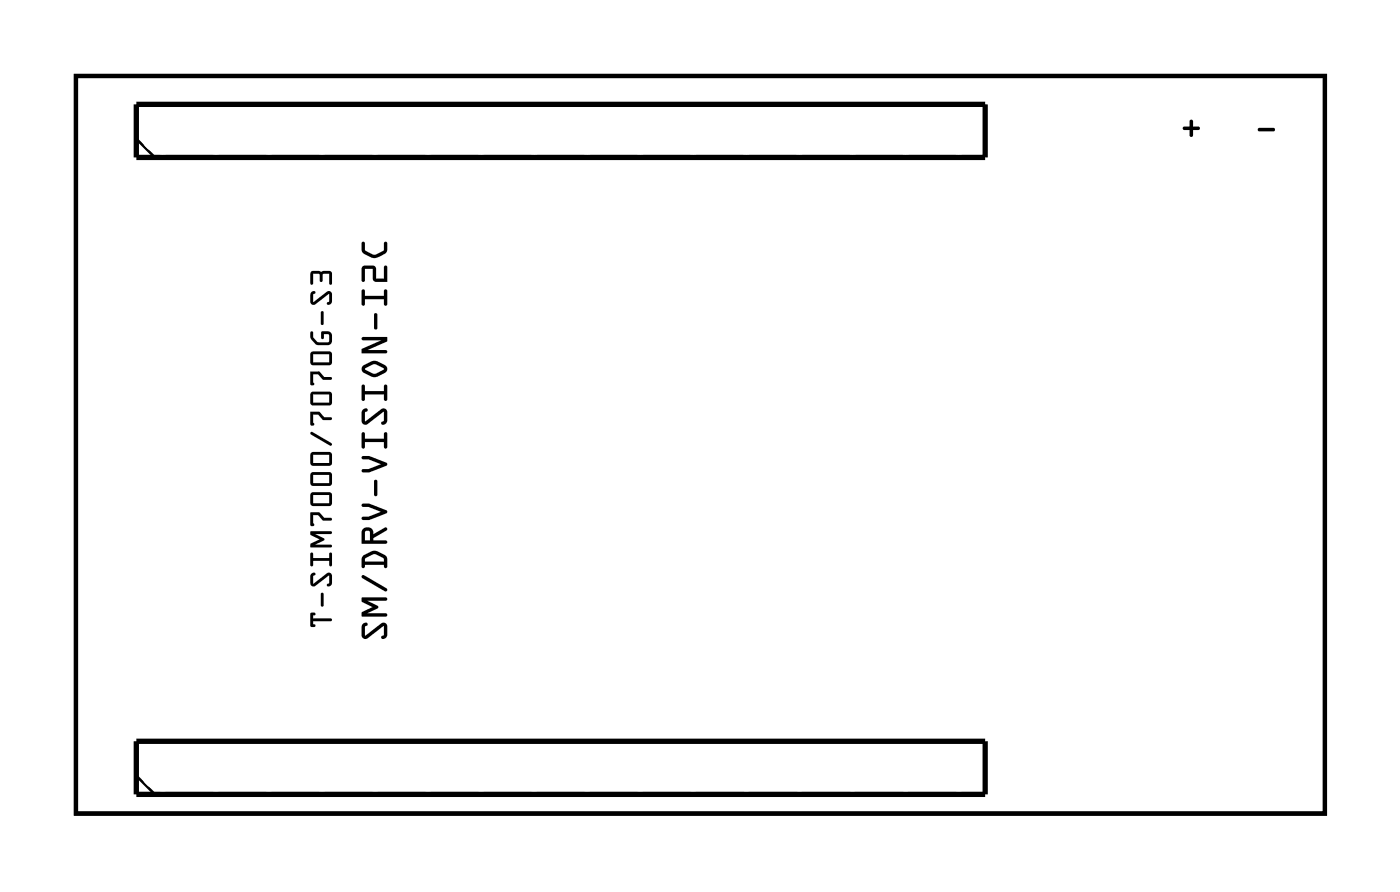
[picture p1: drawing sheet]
<svg xmlns="http://www.w3.org/2000/svg" width="67mm" height="43mm" viewBox="0 0 67 43" stroke-linecap="round" stroke-linejoin="round" font-family="sans-serif">
<path d="M3.6 3.6h59.8v35.3h-59.8z" fill="none" stroke="#000" stroke-width=".2"/>
<g fill="#000">
<path d="M57 5.8h.1v.3h.3h.1l-.1 .1h-.3v.3l-.1 .1v-.1v-.3h-.3l-.1-.1h.1h.3zM57 5.8v.3h-.3h-.1l.1 .1h.3v.3v.1l.1-.1v-.3h.3v-.1h-.3v-.3zM60.2 6.1h.8v.1v.1h-.7zM60.2 6.1l.1 .2h.7v-.1v-.1z"/>
<path d="M57 5.8h.1v.3h.3v.1h-.3v.3l-.1 .1v-.1v-.3h-.3l-.1-.1h.1h.3zM60.2 6.1h.8v.1v.1h-.7z"/>
<path d="M3.6 3.6v35.3h59.8v-35.3zM3.6 3.6h59.8v35.3h-59.8z"/>
<path d="M14.9 29.3l.2 .1-.1 .2h.8l.1 .1h-.9l.1 .3h-.2zM15.4 28.4h.1l-.1 .6zM14.9 27.5l.2-.1-.1 .2v.3l.7-.5h.1l.1 .2v.4l-.1 .1-.1-.1 .1-.1-.1-.4-.6 .5-.2 .1v-.2zM14.9 26.5h.1v.2h.8v-.2l.1-.1v.7h-.1v-.3h-.8v.3h-.1zM14.9 25.4h1l-.1 .2h-.7l.4 .2-.4 .3h.7l.1 .1h-1v-.2l.4-.2-.4-.2zM14.9 24.5h.4l.2 .3h.4v.1h-.4l-.3-.3h-.2v.5l-.1 .1zM15 23.7v.4h.8v-.4zM14.9 23.6h.9l.1 .1v.4l-.1 .1h-.9v-.1zM15 22.7v.4h.8v-.4zM14.9 22.6h.9l.1 .1v.5l-.1 .1-.9-.1v-.1zM15 21.8v.4h.8v-.4zM14.9 21.7l.9-.1 .1 .2v.4l-.1 .1h-.9v-.1zM14.9 20.7l1 .6h-.1l-.9-.5zM14.9 19.7h.4l.2 .3h.4v.1h-.4l-.3-.3h-.2v.5l-.1 .1zM15 18.9v.4h.8v-.4zM14.9 18.8h.9l.1 .1v.4l-.1 .1h-.9v-.1zM14.9 17.8h.4l.2 .2h.4v.1l-.4 .1-.3-.3h-.2v.5h-.1zM15 17v.3h.8v-.3zM14.9 16.9l.9-.1 .1 .2v.4l-.1 .1h-.9v-.2zM14.9 15.9h.1v.2l.3 .3 .5-.1-.1-.3h-.2v.2h-.1v-.3h.4l.1 .1-.1 .5h-.5a.49 .49 0 0 1-.4-.6zM15.4 14.9l.1 .1-.1 .6v-.1zM14.9 14h.2l-.1 .1v.4l.7-.5 .1-.1 .1 .2v.4l-.1 .1-.1-.1 .1-.1-.1-.3-.6 .5h-.2v-.2zM14.9 13h.9l.1 .1v.5h-.1v-.5h-.3l-.1 .4-.1-.4h-.3v.5h-.1z"/>
<path d="M14.9 29.3l.2 .1-.1 .1v.1h.8l.1 .1h-.9l.1 .3h-.2zM14.9 29.3v.7h.2l-.1-.1v-.2h.9l-.1-.1h-.8v-.2h.1zM15.4 28.4h.1l-.1 .6zM15.4 28.4v.6l.1-.6zM14.9 27.5l.2-.1-.1 .2v.3l.6-.5h.2l.1 .2v.4l-.1 .1-.1-.1 .1-.1-.1-.4-.6 .5-.2 .1v-.2zM14.9 27.5v.4v.2l.2-.1 .6-.5 .1 .4-.1 .1 .1 .1 .1-.1v-.4l-.1-.2h-.1l-.7 .5v-.3l.1-.2zM14.9 26.5h.1v.2h.8v-.2l.1-.1v.7h-.1v-.3h-.8v.3h-.1zM14.9 26.5v.6h.1v-.3h.8v.3h.1v-.7l-.1 .1v.2h-.8v-.2zM14.9 25.4h1l-.1 .2h-.7l.4 .2-.4 .3h.7l.1 .1h-1v-.2l.4-.2-.4-.2zM14.9 25.4v.2l.4 .2-.4 .2v.2h1l-.1-.1h-.7l.4-.3-.4-.2h.7l.1-.2zM14.9 24.5h.4l.2 .3h.4v.1h-.4l-.3-.3h-.2v.5l-.1 .1zM14.9 24.5v.7l.1-.1v-.5h.2l.3 .3h.4v-.1h-.4l-.2-.3zM15 23.7v.4h.8v-.4zM15 23.7h.8v.4h-.8zM14.9 23.6h.9l.1 .1v.4l-.1 .1h-.9v-.1zM14.9 23.6v.5v.1h.9l.1-.1v-.4l-.1-.1zM15 22.7v.4h.8v-.4zM15 22.7h.8v.4h-.8zM14.9 22.6h.9l.1 .1v.5l-.1 .1-.9-.1v-.1zM14.9 22.6v.5v.1l.9 .1 .1-.1v-.5l-.1-.1zM15 21.8v.4h.8v-.4zM15 21.8h.8v.4h-.8zM14.9 21.7l.9-.1 .1 .2v.4l-.1 .1h-.9v-.1zM14.9 21.7v.5v.1h.9l.1-.1v-.4l-.1-.2zM14.9 20.7l1 .6h-.1l-.9-.5zM14.9 20.7v.1l.9 .5h.1zM14.9 19.7h.4l.2 .3h.4v.1h-.4l-.3-.3h-.2v.5l-.1 .1zM14.9 19.7v.7l.1-.1v-.5h.2l.3 .3h.4v-.1h-.4l-.2-.3zM15 18.9v.4h.8v-.4zM15 18.9h.8v.4h-.8zM14.9 18.8h.9l.1 .1v.4l-.1 .1h-.9v-.1zM14.9 18.8v.5v.1h.9l.1-.1v-.4l-.1-.1zM14.9 17.8h.4l.2 .2h.4v.1l-.4 .1-.3-.3h-.2v.5h-.1zM14.9 17.8v.6h.1v-.5h.2l.3 .3 .4-.1v-.1h-.4l-.2-.2zM15 17v.3h.8v-.3zM15 16.9h.8v.4h-.8zM14.9 16.9l.9-.1 .1 .2v.4l-.1 .1h-.9v-.2zM14.9 16.9v.4v.2h.9l.1-.1v-.4l-.1-.2zM14.9 15.9h.1v.2l.2 .3h.5v-.4h-.2v.2h-.1v-.3h.4l.1 .1v.4l-.2 .1h-.5l-.3-.3zM14.9 15.9a.49 .49 0 0 0 .4 .6h.5l.1-.5-.1-.1h-.4v.3h.1v-.2h.2l.1 .3-.5 .1-.3-.3v-.2zM15.4 14.9l.1 .1-.1 .6v-.1zM15.4 14.9v.6v.1l.1-.6zM14.9 14h.2l-.1 .1v.4l.6-.5 .2-.1 .1 .2v.4l-.1 .1-.1-.1 .1-.1-.1-.3-.6 .5h-.2v-.2zM14.9 14v.4v.2h.2l.6-.5 .1 .3-.1 .1 .1 .1 .1-.1v-.4l-.1-.2-.1 .1-.7 .5v-.4l.1-.1zM14.9 13h.9l.1 .1v.5h-.1v-.5h-.3l-.1 .4-.1-.4h-.3v.5h-.1zM14.9 13v.6h.1v-.5h.3l.1 .4 .1-.4h.3v.5h.1v-.5l-.1-.1z"/>
<path d="M17.4 29.9l.2-.1-.1 .2v.4l.8-.6h.1l.1 .2v.4l-.1 .2-.1-.1 .1-.1v-.4l-.8 .5-.2 .1-.1-.2zM17.3 28.6h1.2v.1h-.9l.5 .4-.5 .2h.9v.2h-1.2v-.2l.5-.2-.5-.3zM17.3 27.5l1.2 .7v.1h-.1l-1-.6zM17.5 26.7v.2h.9l-.1-.2-.3-.2zM17.4 26.6a.73 .73 0 0 1 1.1 0v.5v.1l-.1-.2h-.9v.2h-.1l-.1-.4zM17.5 25.4v.5h.2v-.5zM17.4 25.3a.29 .29 0 0 1 .3 0 .29 .29 0 0 1 .2 .3l.6-.4v.2l-.6 .4v.1h.6v.1h-1.2zM17.3 24.1h.4l.8 .3v.1l-.8 .4h-.3v-.2h.2l.6-.2-.6-.2h-.2zM17.9 23h.2v.7h-.1h-.1zM17.3 21.8h.4l.8 .3v.2l-.8 .3h-.3v-.1l.2-.1 .6-.2-.6-.2h-.2zM17.3 20.7h.2v.3h.9v-.3h.1v.7h-.1v-.2h-.9v.2l-.1 .1zM17.4 19.6h.2l-.1 .2v.4l.8-.6h.1l.1 .1v.5l-.1 .1h-.1l.1-.2v-.4l-.8 .6h-.2l-.1-.2zM17.3 18.4l.2 .1v.2h.9v-.2l.1-.1v.7h-.1v-.2h-.9v.2l-.1 .1zM17.4 17.5l.5-.2 .5 .2a.21 .21 0 0 1 0 .3l-.6 .2-.4-.2-.1-.1zM17.5 17.6l.4 .3 .5-.2-.5-.3zM17.3 16.2l1.2-.1v.2l-.9 .5h.9v.1h-1.2v-.2l1-.4h-.9zM17.9 15l.2 .1v.6l-.1 .1-.1-.1zM17.3 13.9h.2v.3h.9v-.3h.1v.7h-.1v-.3h-.9v.3h-.1zM17.4 12.8l.5-.1 .1 .2v.4h.4v-.5l.1-.1v.8l-.6-.1-.1-.5h-.3v.5l-.1 .1zM17.3 11.6h.2v.4l.4 .2 .5-.2v-.4h.1v.3a.72 .72 0 0 1-.7 .4l-.5-.2z"/>
<path d="M17.4 29.9l.2-.1-.1 .2v.4l.8-.6h.1l.1 .2v.4l-.1 .2-.1-.1 .1-.1v-.4l-.8 .5-.2 .1-.1-.2zM17.4 29.9l-.1 .5 .1 .2 .2-.1 .8-.5v.4l-.1 .1 .1 .1 .1-.2v-.4l-.1-.2h-.1l-.8 .6v-.4l.1-.2zM17.3 28.6h1.2v.1h-.9l.5 .4-.5 .2h.9v.2h-1.2v-.2l.5-.2-.5-.3zM17.3 28.6v.2l.5 .3-.5 .2v.2h1.2v-.1l-.9-.1 .5-.2-.5-.4h.9v-.1zM17.3 27.5l1.2 .7v.1h-.1l-1-.6zM17.3 27.5l.1 .2 1 .6h.1v-.1zM17.5 26.7v.2h.9l-.1-.2-.3-.2zM17.5 26.7l.5-.2 .3 .2 .1 .2h-.9zM17.4 26.6l.4-.2h.3l.4 .2v.5l-.1 .1v-.2h-.9v.2h-.1l-.1-.4zM17.4 26.6l-.1 .2 .1 .4h.1v-.2h.9v.2l.1-.1v-.5l-.4-.2h-.3zM17.5 25.4v.5h.2v-.5zM17.5 25.4h.2v.5h-.2zM17.4 25.3a.29 .29 0 0 1 .3 0 .29 .29 0 0 1 .2 .3l.6-.4v.2l-.6 .4v.1h.6v.1h-1.2zM17.4 25.3l-.1 .7h1.2v-.1h-.6v-.1l.6-.4v-.2l-.6 .4v-.2l-.2-.1zM17.3 24.1h.4l.8 .3v.1l-.8 .4h-.3v-.2h.2l.6-.2-.6-.2h-.2zM17.3 24.1l.1 .2h.2l.6 .2-.6 .2h-.2v.2h.3l.8-.4v-.1l-.8-.3zM17.9 23h.2v.7h-.1h-.1zM17.9 23v.7h.1h.1v-.7zM17.3 21.8h.4l.8 .3v.2l-.8 .3h-.3v-.1l.2-.1 .6-.2-.6-.2h-.2zM17.3 21.8l.1 .2h.2l.6 .2-.6 .2-.2 .1v.1h.3l.8-.3v-.2l-.8-.3zM17.3 20.7h.2v.3h.9v-.3h.1v.7h-.1v-.2h-.9v.2l-.1 .1zM17.3 20.7l.1 .8 .1-.1v-.2h.9v.2h.1v-.7h-.1v.3h-.9v-.3zM17.4 19.6h.2l-.1 .2v.4l.8-.6h.1l.1 .1v.5l-.1 .1h-.1l.1-.2v-.4l-.8 .6h-.2l-.1-.2zM17.4 19.6l-.1 .5 .1 .2h.2l.8-.6v.4l-.1 .2h.1l.1-.1v-.5l-.1-.1h-.1l-.8 .6v-.4l.1-.2zM17.3 18.4l.2 .1v.2h.9v-.2l.1-.1v.7h-.1v-.2h-.9v.2l-.1 .1zM17.3 18.4l.1 .8 .1-.1v-.2h.9v.2h.1v-.7l-.1 .1v.2h-.9v-.2zM17.4 17.5l.6-.2 .5 .2v.2l-.4 .3h-.3l-.4-.2-.1-.1zM17.4 17.5l-.1 .2 .1 .1 .4 .2h.3l.4-.3v-.2l-.5-.2zM17.5 17.6l.4 .3 .5-.2-.5-.3zM17.5 17.6l.4-.2 .5 .3-.5 .2zM17.3 16.1h1.2v.2l-.9 .5h.9v.1h-1.2v-.2l1-.4h-.9zM17.3 16.2l.1 .1h.9l-1 .4v.2h1.2v-.1h-.9l.9-.5v-.2zM17.9 15l.2 .1v.6l-.1 .1-.1-.1zM17.9 15v.7l.1 .1 .1-.1v-.6zM17.3 13.9h.2v.3h.9v-.3h.1v.7h-.1v-.3h-.9v.3h-.1zM17.3 13.9l.1 .7h.1v-.3h.9v.3h.1v-.7h-.1v.3h-.9v-.3zM17.4 12.8l.5-.1 .1 .2v.4h.4v-.5l.1-.1v.8l-.6-.1-.1-.5h-.3v.5l-.1 .1zM17.4 12.8v.7l.1-.1v-.5h.3l.1 .5 .6 .1v-.8l-.1 .1v.5h-.4v-.4l-.1-.2zM17.3 11.6h.2v.4l.4 .2 .5-.2v-.4h.1v.4l-.3 .3h-.4l-.5-.2zM17.3 11.6v.5l.5 .2h.4l.3-.3v-.4h-.1v.4l-.5 .2-.4-.2v-.4z"/>
</g>
<path d="M6.5 5h40.7v2.5h-40.7zM6.5 35.5h40.7v2.5h-40.7z" fill="none" stroke="#000" stroke-width=".25"/>
<path d="M6.5 6.6l.9 .9M6.5 37.1l.9 .9" fill="none" stroke="#000" stroke-width=".13"/>
<circle cx="38.3" cy="22.7" r=".7" fill="#fff"/>
<circle cx="38.3" cy="22.7" r=".7" fill="none" stroke="#fff" stroke-width=".76" stroke-linecap="butt"/>
<circle cx="38.3" cy="32.9" r=".7" fill="#fff"/>
<circle cx="38.3" cy="32.9" r=".7" fill="none" stroke="#fff" stroke-width=".76" stroke-linecap="butt"/>
<circle cx="60.5" cy="27.3" r=".6" fill="#fff"/>
<circle cx="60.5" cy="27.3" r=".6" fill="none" stroke="#fff" stroke-width=".65" stroke-linecap="butt"/>
<path d="M60.5 26.5l.9 .8-.8 .9-.9-.8z" fill="#fff"/>
<path d="M60.5 26.5l.9 .8-.8 .9-.9-.8z" fill="none" stroke="#fff" stroke-width=".65" stroke-linecap="butt"/>
<circle cx="58.8" cy="29.2" r=".6" fill="#fff"/>
<circle cx="58.8" cy="29.2" r=".6" fill="none" stroke="#fff" stroke-width=".65" stroke-linecap="butt"/>
<circle cx="60.5" cy="12.1" r=".6" fill="#fff"/>
<circle cx="60.5" cy="12.1" r=".6" fill="none" stroke="#fff" stroke-width=".65" stroke-linecap="butt"/>
<path d="M59.7 12.1l.8-.8 .9 .8-.9 .9z" fill="#fff"/>
<path d="M59.7 12.1l.8-.8 .9 .8-.9 .9z" fill="none" stroke="#fff" stroke-width=".65" stroke-linecap="butt"/>
<circle cx="58.8" cy="13.9" r=".6" fill="#fff"/>
<circle cx="58.8" cy="13.9" r=".6" fill="none" stroke="#fff" stroke-width=".65" stroke-linecap="butt"/>
<circle cx="60.5" cy="17.2" r=".6" fill="#fff"/>
<circle cx="60.5" cy="17.2" r=".6" fill="none" stroke="#fff" stroke-width=".65" stroke-linecap="butt"/>
<path d="M59.7 17.2l.8-.8 .9 .8-.9 .9z" fill="#fff"/>
<path d="M59.7 17.2l.8-.8 .9 .8-.9 .9z" fill="none" stroke="#fff" stroke-width=".65" stroke-linecap="butt"/>
<circle cx="58.8" cy="19" r=".6" fill="#fff"/>
<circle cx="58.8" cy="19" r=".6" fill="none" stroke="#fff" stroke-width=".65" stroke-linecap="butt"/>
<circle cx="60.5" cy="22.3" r=".6" fill="#fff"/>
<circle cx="60.5" cy="22.3" r=".6" fill="none" stroke="#fff" stroke-width=".65" stroke-linecap="butt"/>
<path d="M59.7 22.3l.8-.9 .9 .9-.9 .8z" fill="#fff"/>
<path d="M59.7 22.3l.8-.9 .9 .9-.9 .8z" fill="none" stroke="#fff" stroke-width=".65" stroke-linecap="butt"/>
<circle cx="58.8" cy="24.1" r=".6" fill="#fff"/>
<circle cx="58.8" cy="24.1" r=".6" fill="none" stroke="#fff" stroke-width=".65" stroke-linecap="butt"/>
<path d="M57.9 36h1.4v1.4h-1.4z" fill="#fff"/>
<path d="M57.9 36h1.4v1.4h-1.4z" fill="none" stroke="#fff" stroke-width=".76" stroke-linecap="butt"/>
<circle cx="58.6" cy="36.7" r=".7" fill="#fff"/>
<circle cx="58.6" cy="36.7" r=".7" fill="none" stroke="#fff" stroke-width=".76" stroke-linecap="butt"/>
<circle cx="58.6" cy="34.2" r=".7" fill="#fff"/>
<circle cx="58.6" cy="34.2" r=".7" fill="none" stroke="#fff" stroke-width=".76" stroke-linecap="butt"/>
<circle cx="28.8" cy="16.3" r=".6" fill="#fff"/>
<circle cx="28.8" cy="16.3" r=".6" fill="none" stroke="#fff" stroke-width=".76" stroke-linecap="butt"/>
<circle cx="28.8" cy="18.3" r=".6" fill="#fff"/>
<circle cx="28.8" cy="18.3" r=".6" fill="none" stroke="#fff" stroke-width=".76" stroke-linecap="butt"/>
<circle cx="28.8" cy="20.3" r=".6" fill="#fff"/>
<circle cx="28.8" cy="20.3" r=".6" fill="none" stroke="#fff" stroke-width=".76" stroke-linecap="butt"/>
<circle cx="28.8" cy="22.3" r=".6" fill="#fff"/>
<circle cx="28.8" cy="22.3" r=".6" fill="none" stroke="#fff" stroke-width=".76" stroke-linecap="butt"/>
<path d="M59.8 7h1.5v1.5h-1.5z" fill="#fff"/>
<path d="M59.8 7h1.5v1.5h-1.5z" fill="none" stroke="#fff" stroke-width=".76" stroke-linecap="butt"/>
<circle cx="60.6" cy="7.8" r=".76" fill="#fff"/>
<circle cx="60.6" cy="7.8" r=".76" fill="none" stroke="#fff" stroke-width=".76" stroke-linecap="butt"/>
<circle cx="57.1" cy="7.8" r=".76" fill="#fff"/>
<circle cx="57.1" cy="7.8" r=".76" fill="none" stroke="#fff" stroke-width=".76" stroke-linecap="butt"/>
<circle cx="48.9" cy="34.2" r=".7" fill="#fff"/>
<circle cx="48.9" cy="34.2" r=".7" fill="none" stroke="#fff" stroke-width=".76" stroke-linecap="butt"/>
<circle cx="48.9" cy="31.6" r=".7" fill="#fff"/>
<circle cx="48.9" cy="31.6" r=".7" fill="none" stroke="#fff" stroke-width=".76" stroke-linecap="butt"/>
<circle cx="48.7" cy="8.8" r=".7" fill="#fff"/>
<circle cx="48.7" cy="8.8" r=".7" fill="none" stroke="#fff" stroke-width=".76" stroke-linecap="butt"/>
<circle cx="48.7" cy="11.3" r=".7" fill="#fff"/>
<circle cx="48.7" cy="11.3" r=".7" fill="none" stroke="#fff" stroke-width=".76" stroke-linecap="butt"/>
<circle cx="52.7" cy="34.2" r=".7" fill="#fff"/>
<circle cx="52.7" cy="34.2" r=".7" fill="none" stroke="#fff" stroke-width=".76" stroke-linecap="butt"/>
<circle cx="52.7" cy="31.6" r=".7" fill="#fff"/>
<circle cx="52.7" cy="31.6" r=".7" fill="none" stroke="#fff" stroke-width=".76" stroke-linecap="butt"/>
<circle cx="52.5" cy="8.8" r=".7" fill="#fff"/>
<circle cx="52.5" cy="8.8" r=".7" fill="none" stroke="#fff" stroke-width=".76" stroke-linecap="butt"/>
<circle cx="52.5" cy="11.3" r=".7" fill="#fff"/>
<circle cx="52.5" cy="11.3" r=".7" fill="none" stroke="#fff" stroke-width=".76" stroke-linecap="butt"/>
<circle cx="7.8" cy="6.3" r=".74" fill="#fff"/>
<circle cx="7.8" cy="6.3" r=".74" fill="none" stroke="#fff" stroke-width=".76" stroke-linecap="butt"/>
<circle cx="10.3" cy="6.3" r=".74" fill="#fff"/>
<circle cx="10.3" cy="6.3" r=".74" fill="none" stroke="#fff" stroke-width=".76" stroke-linecap="butt"/>
<circle cx="12.9" cy="6.3" r=".74" fill="#fff"/>
<circle cx="12.9" cy="6.3" r=".74" fill="none" stroke="#fff" stroke-width=".76" stroke-linecap="butt"/>
<circle cx="15.4" cy="6.3" r=".74" fill="#fff"/>
<circle cx="15.4" cy="6.3" r=".74" fill="none" stroke="#fff" stroke-width=".76" stroke-linecap="butt"/>
<circle cx="18" cy="6.3" r=".74" fill="#fff"/>
<circle cx="18" cy="6.3" r=".74" fill="none" stroke="#fff" stroke-width=".76" stroke-linecap="butt"/>
<circle cx="20.5" cy="6.3" r=".74" fill="#fff"/>
<circle cx="20.5" cy="6.3" r=".74" fill="none" stroke="#fff" stroke-width=".76" stroke-linecap="butt"/>
<circle cx="23" cy="6.3" r=".74" fill="#fff"/>
<circle cx="23" cy="6.3" r=".74" fill="none" stroke="#fff" stroke-width=".76" stroke-linecap="butt"/>
<circle cx="25.6" cy="6.3" r=".74" fill="#fff"/>
<circle cx="25.6" cy="6.3" r=".74" fill="none" stroke="#fff" stroke-width=".76" stroke-linecap="butt"/>
<circle cx="28.1" cy="6.3" r=".74" fill="#fff"/>
<circle cx="28.1" cy="6.3" r=".74" fill="none" stroke="#fff" stroke-width=".76" stroke-linecap="butt"/>
<circle cx="30.7" cy="6.3" r=".74" fill="#fff"/>
<circle cx="30.7" cy="6.3" r=".74" fill="none" stroke="#fff" stroke-width=".76" stroke-linecap="butt"/>
<circle cx="33.2" cy="6.3" r=".74" fill="#fff"/>
<circle cx="33.2" cy="6.3" r=".74" fill="none" stroke="#fff" stroke-width=".76" stroke-linecap="butt"/>
<circle cx="35.7" cy="6.3" r=".74" fill="#fff"/>
<circle cx="35.7" cy="6.3" r=".74" fill="none" stroke="#fff" stroke-width=".76" stroke-linecap="butt"/>
<circle cx="38.3" cy="6.3" r=".74" fill="#fff"/>
<circle cx="38.3" cy="6.3" r=".74" fill="none" stroke="#fff" stroke-width=".76" stroke-linecap="butt"/>
<circle cx="40.8" cy="6.3" r=".74" fill="#fff"/>
<circle cx="40.8" cy="6.3" r=".74" fill="none" stroke="#fff" stroke-width=".76" stroke-linecap="butt"/>
<circle cx="43.4" cy="6.3" r=".74" fill="#fff"/>
<circle cx="43.4" cy="6.3" r=".74" fill="none" stroke="#fff" stroke-width=".76" stroke-linecap="butt"/>
<circle cx="45.9" cy="6.3" r=".74" fill="#fff"/>
<circle cx="45.9" cy="6.3" r=".74" fill="none" stroke="#fff" stroke-width=".76" stroke-linecap="butt"/>
<circle cx="7.8" cy="6.3" r=".74" fill="#fff"/>
<circle cx="7.8" cy="6.3" r=".74" fill="none" stroke="#fff" stroke-width=".76" stroke-linecap="butt"/>
<circle cx="10.3" cy="6.3" r=".74" fill="#fff"/>
<circle cx="10.3" cy="6.3" r=".74" fill="none" stroke="#fff" stroke-width=".76" stroke-linecap="butt"/>
<circle cx="12.9" cy="6.3" r=".74" fill="#fff"/>
<circle cx="12.9" cy="6.3" r=".74" fill="none" stroke="#fff" stroke-width=".76" stroke-linecap="butt"/>
<circle cx="15.4" cy="6.3" r=".74" fill="#fff"/>
<circle cx="15.4" cy="6.3" r=".74" fill="none" stroke="#fff" stroke-width=".76" stroke-linecap="butt"/>
<circle cx="18" cy="6.3" r=".74" fill="#fff"/>
<circle cx="18" cy="6.3" r=".74" fill="none" stroke="#fff" stroke-width=".76" stroke-linecap="butt"/>
<circle cx="20.5" cy="6.3" r=".74" fill="#fff"/>
<circle cx="20.5" cy="6.3" r=".74" fill="none" stroke="#fff" stroke-width=".76" stroke-linecap="butt"/>
<circle cx="23" cy="6.3" r=".74" fill="#fff"/>
<circle cx="23" cy="6.3" r=".74" fill="none" stroke="#fff" stroke-width=".76" stroke-linecap="butt"/>
<circle cx="25.6" cy="6.3" r=".74" fill="#fff"/>
<circle cx="25.6" cy="6.3" r=".74" fill="none" stroke="#fff" stroke-width=".76" stroke-linecap="butt"/>
<circle cx="28.1" cy="6.3" r=".74" fill="#fff"/>
<circle cx="28.1" cy="6.3" r=".74" fill="none" stroke="#fff" stroke-width=".76" stroke-linecap="butt"/>
<circle cx="30.7" cy="6.3" r=".74" fill="#fff"/>
<circle cx="30.7" cy="6.3" r=".74" fill="none" stroke="#fff" stroke-width=".76" stroke-linecap="butt"/>
<circle cx="33.2" cy="6.3" r=".74" fill="#fff"/>
<circle cx="33.2" cy="6.3" r=".74" fill="none" stroke="#fff" stroke-width=".76" stroke-linecap="butt"/>
<circle cx="35.7" cy="6.3" r=".74" fill="#fff"/>
<circle cx="35.7" cy="6.3" r=".74" fill="none" stroke="#fff" stroke-width=".76" stroke-linecap="butt"/>
<circle cx="38.3" cy="6.3" r=".74" fill="#fff"/>
<circle cx="38.3" cy="6.3" r=".74" fill="none" stroke="#fff" stroke-width=".76" stroke-linecap="butt"/>
<circle cx="40.8" cy="6.3" r=".74" fill="#fff"/>
<circle cx="40.8" cy="6.3" r=".74" fill="none" stroke="#fff" stroke-width=".76" stroke-linecap="butt"/>
<circle cx="43.4" cy="6.3" r=".74" fill="#fff"/>
<circle cx="43.4" cy="6.3" r=".74" fill="none" stroke="#fff" stroke-width=".76" stroke-linecap="butt"/>
<circle cx="45.9" cy="6.3" r=".74" fill="#fff"/>
<circle cx="45.9" cy="6.3" r=".74" fill="none" stroke="#fff" stroke-width=".76" stroke-linecap="butt"/>
<circle cx="37.2" cy="9.2" r=".6" fill="#fff"/>
<circle cx="37.2" cy="9.2" r=".6" fill="none" stroke="#fff" stroke-width=".76" stroke-linecap="butt"/>
<circle cx="39.7" cy="9.2" r=".6" fill="#fff"/>
<circle cx="39.7" cy="9.2" r=".6" fill="none" stroke="#fff" stroke-width=".76" stroke-linecap="butt"/>
<circle cx="42.2" cy="9.2" r=".6" fill="#fff"/>
<circle cx="42.2" cy="9.2" r=".6" fill="none" stroke="#fff" stroke-width=".76" stroke-linecap="butt"/>
<circle cx="49.7" cy="23.8" r=".4" fill="#fff"/>
<circle cx="49.7" cy="23.8" r=".4" fill="none" stroke="#fff" stroke-width=".55"/>
<circle cx="49.7" cy="25.3" r=".4" fill="#fff"/>
<circle cx="49.7" cy="25.3" r=".4" fill="none" stroke="#fff" stroke-width=".55"/>
<circle cx="49.7" cy="17.4" r=".4" fill="#fff"/>
<circle cx="49.7" cy="17.4" r=".4" fill="none" stroke="#fff" stroke-width=".55"/>
<circle cx="49.7" cy="18.9" r=".4" fill="#fff"/>
<circle cx="49.7" cy="18.9" r=".4" fill="none" stroke="#fff" stroke-width=".55"/>
<circle cx="54.8" cy="16.4" r=".6" fill="#fff"/>
<circle cx="54.8" cy="16.4" r=".6" fill="none" stroke="#fff" stroke-width=".76" stroke-linecap="butt"/>
<circle cx="54.8" cy="18.9" r=".6" fill="#fff"/>
<circle cx="54.8" cy="18.9" r=".6" fill="none" stroke="#fff" stroke-width=".76" stroke-linecap="butt"/>
<circle cx="54.8" cy="21.4" r=".6" fill="#fff"/>
<circle cx="54.8" cy="21.4" r=".6" fill="none" stroke="#fff" stroke-width=".76" stroke-linecap="butt"/>
<circle cx="54.8" cy="23.9" r=".6" fill="#fff"/>
<circle cx="54.8" cy="23.9" r=".6" fill="none" stroke="#fff" stroke-width=".76" stroke-linecap="butt"/>
<circle cx="54.8" cy="26.4" r=".6" fill="#fff"/>
<circle cx="54.8" cy="26.4" r=".6" fill="none" stroke="#fff" stroke-width=".76" stroke-linecap="butt"/>
<circle cx="23.1" cy="16.4" r=".74" fill="#fff"/>
<circle cx="23.1" cy="16.4" r=".74" fill="none" stroke="#fff" stroke-width=".76" stroke-linecap="butt"/>
<circle cx="23.1" cy="18.9" r=".74" fill="#fff"/>
<circle cx="23.1" cy="18.9" r=".74" fill="none" stroke="#fff" stroke-width=".76" stroke-linecap="butt"/>
<circle cx="23.1" cy="21.5" r=".74" fill="#fff"/>
<circle cx="23.1" cy="21.5" r=".74" fill="none" stroke="#fff" stroke-width=".76" stroke-linecap="butt"/>
<circle cx="23.1" cy="24" r=".74" fill="#fff"/>
<circle cx="23.1" cy="24" r=".74" fill="none" stroke="#fff" stroke-width=".76" stroke-linecap="butt"/>
<circle cx="23.1" cy="26.6" r=".74" fill="#fff"/>
<circle cx="23.1" cy="26.6" r=".74" fill="none" stroke="#fff" stroke-width=".76" stroke-linecap="butt"/>
<circle cx="23.1" cy="29.1" r=".74" fill="#fff"/>
<circle cx="23.1" cy="29.1" r=".74" fill="none" stroke="#fff" stroke-width=".76" stroke-linecap="butt"/>
<circle cx="23.1" cy="31.6" r=".74" fill="#fff"/>
<circle cx="23.1" cy="31.6" r=".74" fill="none" stroke="#fff" stroke-width=".76" stroke-linecap="butt"/>
<circle cx="45.9" cy="12.6" r=".74" fill="#fff"/>
<circle cx="45.9" cy="12.6" r=".74" fill="none" stroke="#fff" stroke-width=".76" stroke-linecap="butt"/>
<circle cx="45.9" cy="15.1" r=".74" fill="#fff"/>
<circle cx="45.9" cy="15.1" r=".74" fill="none" stroke="#fff" stroke-width=".76" stroke-linecap="butt"/>
<circle cx="45.9" cy="17.7" r=".74" fill="#fff"/>
<circle cx="45.9" cy="17.7" r=".74" fill="none" stroke="#fff" stroke-width=".76" stroke-linecap="butt"/>
<circle cx="45.9" cy="20.2" r=".74" fill="#fff"/>
<circle cx="45.9" cy="20.2" r=".74" fill="none" stroke="#fff" stroke-width=".76" stroke-linecap="butt"/>
<circle cx="45.9" cy="22.7" r=".74" fill="#fff"/>
<circle cx="45.9" cy="22.7" r=".74" fill="none" stroke="#fff" stroke-width=".76" stroke-linecap="butt"/>
<circle cx="45.9" cy="25.3" r=".74" fill="#fff"/>
<circle cx="45.9" cy="25.3" r=".74" fill="none" stroke="#fff" stroke-width=".76" stroke-linecap="butt"/>
<circle cx="45.9" cy="27.8" r=".74" fill="#fff"/>
<circle cx="45.9" cy="27.8" r=".74" fill="none" stroke="#fff" stroke-width=".76" stroke-linecap="butt"/>
<circle cx="45.9" cy="30.4" r=".74" fill="#fff"/>
<circle cx="45.9" cy="30.4" r=".74" fill="none" stroke="#fff" stroke-width=".76" stroke-linecap="butt"/>
<circle cx="33.2" cy="12.6" r=".74" fill="#fff"/>
<circle cx="33.2" cy="12.6" r=".74" fill="none" stroke="#fff" stroke-width=".76" stroke-linecap="butt"/>
<circle cx="33.2" cy="15.1" r=".74" fill="#fff"/>
<circle cx="33.2" cy="15.1" r=".74" fill="none" stroke="#fff" stroke-width=".76" stroke-linecap="butt"/>
<circle cx="33.2" cy="17.7" r=".74" fill="#fff"/>
<circle cx="33.2" cy="17.7" r=".74" fill="none" stroke="#fff" stroke-width=".76" stroke-linecap="butt"/>
<circle cx="33.2" cy="20.2" r=".74" fill="#fff"/>
<circle cx="33.2" cy="20.2" r=".74" fill="none" stroke="#fff" stroke-width=".76" stroke-linecap="butt"/>
<circle cx="33.2" cy="22.7" r=".74" fill="#fff"/>
<circle cx="33.2" cy="22.7" r=".74" fill="none" stroke="#fff" stroke-width=".76" stroke-linecap="butt"/>
<circle cx="33.2" cy="25.3" r=".74" fill="#fff"/>
<circle cx="33.2" cy="25.3" r=".74" fill="none" stroke="#fff" stroke-width=".76" stroke-linecap="butt"/>
<circle cx="33.2" cy="27.8" r=".74" fill="#fff"/>
<circle cx="33.2" cy="27.8" r=".74" fill="none" stroke="#fff" stroke-width=".76" stroke-linecap="butt"/>
<circle cx="33.2" cy="30.4" r=".74" fill="#fff"/>
<circle cx="33.2" cy="30.4" r=".74" fill="none" stroke="#fff" stroke-width=".76" stroke-linecap="butt"/>
<circle cx="7.8" cy="16.4" r=".74" fill="#fff"/>
<circle cx="7.8" cy="16.4" r=".74" fill="none" stroke="#fff" stroke-width=".76" stroke-linecap="butt"/>
<circle cx="7.8" cy="18.9" r=".74" fill="#fff"/>
<circle cx="7.8" cy="18.9" r=".74" fill="none" stroke="#fff" stroke-width=".76" stroke-linecap="butt"/>
<circle cx="7.8" cy="21.5" r=".74" fill="#fff"/>
<circle cx="7.8" cy="21.5" r=".74" fill="none" stroke="#fff" stroke-width=".76" stroke-linecap="butt"/>
<circle cx="7.8" cy="24" r=".74" fill="#fff"/>
<circle cx="7.8" cy="24" r=".74" fill="none" stroke="#fff" stroke-width=".76" stroke-linecap="butt"/>
<circle cx="7.8" cy="26.6" r=".74" fill="#fff"/>
<circle cx="7.8" cy="26.6" r=".74" fill="none" stroke="#fff" stroke-width=".76" stroke-linecap="butt"/>
<circle cx="7.8" cy="29.1" r=".74" fill="#fff"/>
<circle cx="7.8" cy="29.1" r=".74" fill="none" stroke="#fff" stroke-width=".76" stroke-linecap="butt"/>
<circle cx="7.8" cy="31.6" r=".74" fill="#fff"/>
<circle cx="7.8" cy="31.6" r=".74" fill="none" stroke="#fff" stroke-width=".76" stroke-linecap="butt"/>
<circle cx="7.8" cy="36.7" r=".74" fill="#fff"/>
<circle cx="7.8" cy="36.7" r=".74" fill="none" stroke="#fff" stroke-width=".76" stroke-linecap="butt"/>
<circle cx="10.3" cy="36.7" r=".74" fill="#fff"/>
<circle cx="10.3" cy="36.7" r=".74" fill="none" stroke="#fff" stroke-width=".76" stroke-linecap="butt"/>
<circle cx="12.9" cy="36.7" r=".74" fill="#fff"/>
<circle cx="12.9" cy="36.7" r=".74" fill="none" stroke="#fff" stroke-width=".76" stroke-linecap="butt"/>
<circle cx="15.4" cy="36.7" r=".74" fill="#fff"/>
<circle cx="15.4" cy="36.7" r=".74" fill="none" stroke="#fff" stroke-width=".76" stroke-linecap="butt"/>
<circle cx="18" cy="36.7" r=".74" fill="#fff"/>
<circle cx="18" cy="36.7" r=".74" fill="none" stroke="#fff" stroke-width=".76" stroke-linecap="butt"/>
<circle cx="20.5" cy="36.7" r=".74" fill="#fff"/>
<circle cx="20.5" cy="36.7" r=".74" fill="none" stroke="#fff" stroke-width=".76" stroke-linecap="butt"/>
<circle cx="23" cy="36.7" r=".74" fill="#fff"/>
<circle cx="23" cy="36.7" r=".74" fill="none" stroke="#fff" stroke-width=".76" stroke-linecap="butt"/>
<circle cx="25.6" cy="36.7" r=".74" fill="#fff"/>
<circle cx="25.6" cy="36.7" r=".74" fill="none" stroke="#fff" stroke-width=".76" stroke-linecap="butt"/>
<circle cx="28.1" cy="36.7" r=".74" fill="#fff"/>
<circle cx="28.1" cy="36.7" r=".74" fill="none" stroke="#fff" stroke-width=".76" stroke-linecap="butt"/>
<circle cx="30.7" cy="36.7" r=".74" fill="#fff"/>
<circle cx="30.7" cy="36.7" r=".74" fill="none" stroke="#fff" stroke-width=".76" stroke-linecap="butt"/>
<circle cx="33.2" cy="36.7" r=".74" fill="#fff"/>
<circle cx="33.2" cy="36.7" r=".74" fill="none" stroke="#fff" stroke-width=".76" stroke-linecap="butt"/>
<circle cx="35.7" cy="36.7" r=".74" fill="#fff"/>
<circle cx="35.7" cy="36.7" r=".74" fill="none" stroke="#fff" stroke-width=".76" stroke-linecap="butt"/>
<circle cx="38.3" cy="36.7" r=".74" fill="#fff"/>
<circle cx="38.3" cy="36.7" r=".74" fill="none" stroke="#fff" stroke-width=".76" stroke-linecap="butt"/>
<circle cx="40.8" cy="36.7" r=".74" fill="#fff"/>
<circle cx="40.8" cy="36.7" r=".74" fill="none" stroke="#fff" stroke-width=".76" stroke-linecap="butt"/>
<circle cx="43.4" cy="36.7" r=".74" fill="#fff"/>
<circle cx="43.4" cy="36.7" r=".74" fill="none" stroke="#fff" stroke-width=".76" stroke-linecap="butt"/>
<circle cx="45.9" cy="36.7" r=".74" fill="#fff"/>
<circle cx="45.9" cy="36.7" r=".74" fill="none" stroke="#fff" stroke-width=".76" stroke-linecap="butt"/>
<circle cx="7.8" cy="36.7" r=".74" fill="#fff"/>
<circle cx="7.8" cy="36.7" r=".74" fill="none" stroke="#fff" stroke-width=".76" stroke-linecap="butt"/>
<circle cx="10.3" cy="36.7" r=".74" fill="#fff"/>
<circle cx="10.3" cy="36.7" r=".74" fill="none" stroke="#fff" stroke-width=".76" stroke-linecap="butt"/>
<circle cx="12.9" cy="36.7" r=".74" fill="#fff"/>
<circle cx="12.9" cy="36.7" r=".74" fill="none" stroke="#fff" stroke-width=".76" stroke-linecap="butt"/>
<circle cx="15.4" cy="36.7" r=".74" fill="#fff"/>
<circle cx="15.4" cy="36.7" r=".74" fill="none" stroke="#fff" stroke-width=".76" stroke-linecap="butt"/>
<circle cx="18" cy="36.7" r=".74" fill="#fff"/>
<circle cx="18" cy="36.7" r=".74" fill="none" stroke="#fff" stroke-width=".76" stroke-linecap="butt"/>
<circle cx="20.5" cy="36.7" r=".74" fill="#fff"/>
<circle cx="20.5" cy="36.7" r=".74" fill="none" stroke="#fff" stroke-width=".76" stroke-linecap="butt"/>
<circle cx="23" cy="36.7" r=".74" fill="#fff"/>
<circle cx="23" cy="36.7" r=".74" fill="none" stroke="#fff" stroke-width=".76" stroke-linecap="butt"/>
<circle cx="25.6" cy="36.7" r=".74" fill="#fff"/>
<circle cx="25.6" cy="36.7" r=".74" fill="none" stroke="#fff" stroke-width=".76" stroke-linecap="butt"/>
<circle cx="28.1" cy="36.7" r=".74" fill="#fff"/>
<circle cx="28.1" cy="36.7" r=".74" fill="none" stroke="#fff" stroke-width=".76" stroke-linecap="butt"/>
<circle cx="30.7" cy="36.7" r=".74" fill="#fff"/>
<circle cx="30.7" cy="36.7" r=".74" fill="none" stroke="#fff" stroke-width=".76" stroke-linecap="butt"/>
<circle cx="33.2" cy="36.7" r=".74" fill="#fff"/>
<circle cx="33.2" cy="36.7" r=".74" fill="none" stroke="#fff" stroke-width=".76" stroke-linecap="butt"/>
<circle cx="35.7" cy="36.7" r=".74" fill="#fff"/>
<circle cx="35.7" cy="36.7" r=".74" fill="none" stroke="#fff" stroke-width=".76" stroke-linecap="butt"/>
<circle cx="38.3" cy="36.7" r=".74" fill="#fff"/>
<circle cx="38.3" cy="36.7" r=".74" fill="none" stroke="#fff" stroke-width=".76" stroke-linecap="butt"/>
<circle cx="40.8" cy="36.7" r=".74" fill="#fff"/>
<circle cx="40.8" cy="36.7" r=".74" fill="none" stroke="#fff" stroke-width=".76" stroke-linecap="butt"/>
<circle cx="43.4" cy="36.7" r=".74" fill="#fff"/>
<circle cx="43.4" cy="36.7" r=".74" fill="none" stroke="#fff" stroke-width=".76" stroke-linecap="butt"/>
<circle cx="45.9" cy="36.7" r=".74" fill="#fff"/>
<circle cx="45.9" cy="36.7" r=".74" fill="none" stroke="#fff" stroke-width=".76" stroke-linecap="butt"/>
<circle cx="7.2" cy="11.3" r="1.1" fill="#fff"/>
<circle cx="7.2" cy="11.3" r="1.1" fill="none" stroke="#fff" stroke-width=".25"/>
<circle cx="23.6" cy="11.3" r="1.1" fill="#fff"/>
<circle cx="23.6" cy="11.3" r="1.1" fill="none" stroke="#fff" stroke-width=".25"/>
</svg>
